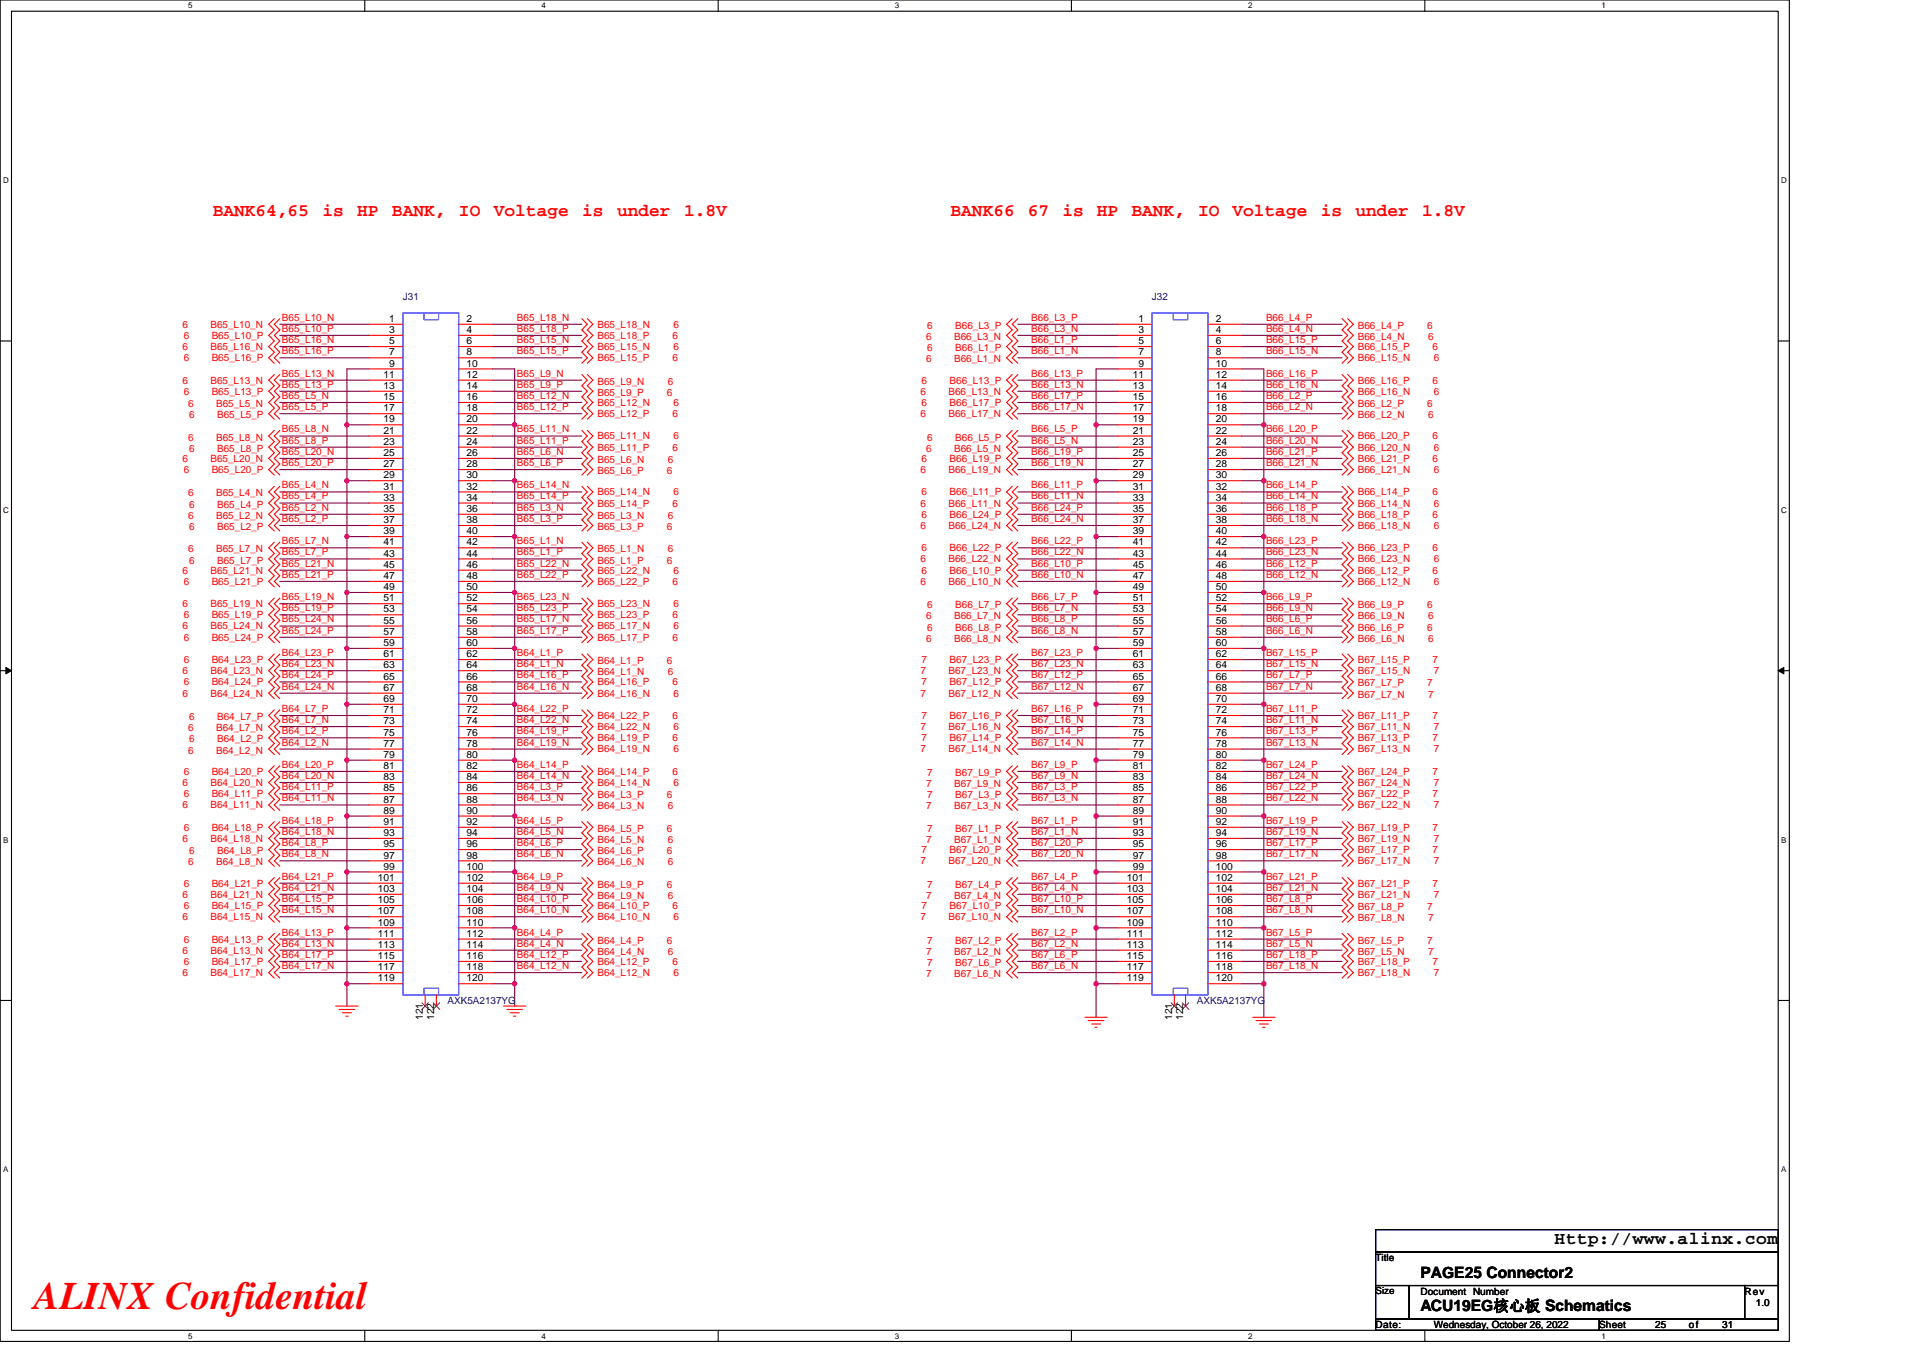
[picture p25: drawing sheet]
<svg xmlns="http://www.w3.org/2000/svg" width="297mm" height="210mm" viewBox="0 0 297 210" stroke-linecap="round" stroke-linejoin="round" font-family="sans-serif">
<defs><g id="words">
<text font-size="6" fill="#f00" x="5.2" y="202.3">ALINX Confidential</text>
<g font-size="2.8" fill="#f00">
<text x="32.9" y="33.4">BANK64,65</text>
<text x="49.8" y="33.4">is</text>
<text x="55.2" y="33.4">HP</text>
<text x="60.5" y="33.4">BANK,</text>
<text x="70.9" y="33.4">IO</text>
<text x="76.3" y="33.4">Voltage</text>
<text x="89.9" y="33.4">is</text>
<text x="95.3" y="33.4">under</text>
<text x="105.7" y="33.4">1.8V</text>
<text x="146.8" y="33.4">BANK66</text>
<text x="158.8" y="33.4">67</text>
<text x="164.1" y="33.4">is</text>
<text x="169.4" y="33.4">HP</text>
<text x="174.8" y="33.4">BANK,</text>
<text x="185.1" y="33.4">IO</text>
<text x="190.4" y="33.4">Voltage</text>
<text x="204" y="33.4">is</text>
<text x="209.4" y="33.4">under</text>
<text x="219.7" y="33.4">1.8V</text>
</g>
<text font-size="2.8" x="240.1" y="192.3">Http://www.alinx.com</text>
<g font-size="2.4">
<text x="219.4" y="197.4">PAGE25 Connector2</text>
<text x="219.4" y="202.6">ACU19EG核心板 Schematics</text>
</g>
<g font-size="1.5" fill="#000080">
<text x="62.2" y="46.3">J31</text>
<text x="177.9" y="46.3">J32</text>
<text x="69.1" y="155.1">AXK5A2137YG</text>
<text x="184.9" y="155.1">AXK5A2137YG</text>
</g>
<g font-size="1.5" fill="#f00">
<text x="28.2" y="50.6">6</text>
<text x="28.4" y="52.4">6</text>
<text x="32.5" y="50.6">B65_L10_N</text>
<text x="32.7" y="52.4">B65_L10_P</text>
<text x="43.6" y="49.6">B65_L10_N</text>
<text x="43.6" y="51.3">B65_L10_P</text>
<text x="43.6" y="53">B65_L16_N</text>
<text x="79.8" y="53">B65_L15_N</text>
<text x="79.8" y="49.6">B65_L18_N</text>
<text x="79.8" y="51.3">B65_L18_P</text>
<text x="92.3" y="50.6">B65_L18_N</text>
<text x="92.3" y="52.4">B65_L18_P</text>
<text x="103.9" y="52.4">6</text>
<text x="104" y="50.6">6</text>
<text x="143.1" y="52.5">6</text>
<text x="143.2" y="50.8">6</text>
<text x="147.4" y="52.5">B66_L3_N</text>
<text x="147.5" y="50.8">B66_L3_P</text>
<text x="159.3" y="49.6">B66_L3_P</text>
<text x="159.3" y="51.3">B66_L3_N</text>
<text x="159.3" y="53">B66_L1_P</text>
<text x="195.6" y="53">B66_L15_P</text>
<text x="195.6" y="49.6">B66_L4_P</text>
<text x="195.6" y="51.3">B66_L4_N</text>
<text x="209.7" y="50.8">B66_L4_P</text>
<text x="209.7" y="52.5">B66_L4_N</text>
<text x="220.4" y="50.8">6</text>
<text x="220.6" y="52.5">6</text>
<text x="28.2" y="54.1">6</text>
<text x="28.2" y="59.3">6</text>
<text x="28.4" y="55.8">6</text>
<text x="32.5" y="54.1">B65_L16_N</text>
<text x="32.5" y="59.3">B65_L13_N</text>
<text x="32.7" y="55.8">B65_L16_P</text>
<text x="43.6" y="54.7">B65_L16_P</text>
<text x="43.6" y="58.2">B65_L13_N</text>
<text x="43.6" y="59.9">B65_L13_P</text>
<text x="79.8" y="54.7">B65_L15_P</text>
<text x="79.8" y="58.2">B65_L9_N</text>
<text x="79.8" y="59.9">B65_L9_P</text>
<text x="92.3" y="54.1">B65_L15_N</text>
<text x="92.3" y="55.8">B65_L15_P</text>
<text x="92.3" y="59.4">B65_L9_N</text>
<text x="103.2" y="59.4">6</text>
<text x="103.9" y="55.8">6</text>
<text x="104" y="54.1">6</text>
<text x="142.4" y="59.3">6</text>
<text x="143.1" y="56">6</text>
<text x="143.2" y="54.3">6</text>
<text x="146.7" y="59.3">B66_L13_P</text>
<text x="147.4" y="56">B66_L1_N</text>
<text x="147.5" y="54.3">B66_L1_P</text>
<text x="159.3" y="54.7">B66_L1_N</text>
<text x="159.3" y="58.2">B66_L13_P</text>
<text x="159.3" y="59.9">B66_L13_N</text>
<text x="195.6" y="54.7">B66_L15_N</text>
<text x="195.6" y="58.2">B66_L16_P</text>
<text x="195.6" y="59.9">B66_L16_N</text>
<text x="209.7" y="54.1">B66_L15_P</text>
<text x="209.7" y="55.8">B66_L15_N</text>
<text x="209.7" y="59.3">B66_L16_P</text>
<text x="221.3" y="54.1">6</text>
<text x="221.3" y="59.3">6</text>
<text x="221.5" y="55.8">6</text>
<text x="28.4" y="61">6</text>
<text x="29.1" y="62.9">6</text>
<text x="29.2" y="64.6">6</text>
<text x="32.7" y="61">B65_L13_P</text>
<text x="33.4" y="62.9">B65_L5_N</text>
<text x="33.5" y="64.6">B65_L5_P</text>
<text x="43.6" y="61.6">B65_L5_N</text>
<text x="43.6" y="63.4">B65_L5_P</text>
<text x="79.8" y="61.6">B65_L12_N</text>
<text x="79.8" y="63.4">B65_L12_P</text>
<text x="92.3" y="61.2">B65_L9_P</text>
<text x="92.3" y="62.7">B65_L12_N</text>
<text x="92.3" y="64.5">B65_L12_P</text>
<text x="103" y="61.2">6</text>
<text x="103.9" y="64.5">6</text>
<text x="104" y="62.7">6</text>
<text x="142.2" y="61">6</text>
<text x="142.2" y="64.5">6</text>
<text x="142.4" y="62.7">6</text>
<text x="146.5" y="61">B66_L13_N</text>
<text x="146.5" y="64.5">B66_L17_N</text>
<text x="146.7" y="62.7">B66_L17_P</text>
<text x="159.3" y="61.6">B66_L17_P</text>
<text x="159.3" y="63.4">B66_L17_N</text>
<text x="195.6" y="61.6">B66_L2_P</text>
<text x="195.6" y="63.4">B66_L2_N</text>
<text x="209.7" y="61">B66_L16_N</text>
<text x="209.7" y="62.9">B66_L2_P</text>
<text x="209.7" y="64.6">B66_L2_N</text>
<text x="220.4" y="62.9">6</text>
<text x="220.6" y="64.6">6</text>
<text x="221.5" y="61">6</text>
<text x="28.2" y="71.4">6</text>
<text x="29.1" y="68.1">6</text>
<text x="29.2" y="69.8">6</text>
<text x="32.5" y="71.4">B65_L20_N</text>
<text x="33.4" y="68.1">B65_L8_N</text>
<text x="33.5" y="69.8">B65_L8_P</text>
<text x="43.6" y="66.8">B65_L8_N</text>
<text x="43.6" y="68.5">B65_L8_P</text>
<text x="43.6" y="70.3">B65_L20_N</text>
<text x="79.8" y="70.3">B65_L6_N</text>
<text x="79.8" y="66.8">B65_L11_N</text>
<text x="79.8" y="68.5">B65_L11_P</text>
<text x="92.3" y="71.5">B65_L6_N</text>
<text x="92.3" y="67.9">B65_L11_N</text>
<text x="92.3" y="69.6">B65_L11_P</text>
<text x="103.2" y="71.5">6</text>
<text x="103.9" y="69.6">6</text>
<text x="104" y="67.9">6</text>
<text x="142.4" y="71.4">6</text>
<text x="143.1" y="69.8">6</text>
<text x="143.2" y="68.1">6</text>
<text x="146.7" y="71.4">B66_L19_P</text>
<text x="147.4" y="69.8">B66_L5_N</text>
<text x="147.5" y="68.1">B66_L5_P</text>
<text x="159.3" y="70.3">B66_L19_P</text>
<text x="159.3" y="66.8">B66_L5_P</text>
<text x="159.3" y="68.5">B66_L5_N</text>
<text x="195.6" y="66.8">B66_L20_P</text>
<text x="195.6" y="68.5">B66_L20_N</text>
<text x="195.6" y="70.3">B66_L21_P</text>
<text x="209.7" y="67.9">B66_L20_P</text>
<text x="209.7" y="69.6">B66_L20_N</text>
<text x="209.7" y="71.4">B66_L21_P</text>
<text x="221.3" y="67.9">6</text>
<text x="221.3" y="71.4">6</text>
<text x="221.5" y="69.6">6</text>
<text x="28.4" y="73.1">6</text>
<text x="29.1" y="76.7">6</text>
<text x="32.7" y="73.1">B65_L20_P</text>
<text x="33.4" y="76.7">B65_L4_N</text>
<text x="43.6" y="72">B65_L20_P</text>
<text x="43.6" y="75.5">B65_L4_N</text>
<text x="43.6" y="77.2">B65_L4_P</text>
<text x="79.8" y="72">B65_L6_P</text>
<text x="79.8" y="75.5">B65_L14_N</text>
<text x="79.8" y="77.2">B65_L14_P</text>
<text x="92.3" y="73.3">B65_L6_P</text>
<text x="92.3" y="76.5">B65_L14_N</text>
<text x="103" y="73.3">6</text>
<text x="104" y="76.5">6</text>
<text x="142.2" y="73.1">6</text>
<text x="142.4" y="76.5">6</text>
<text x="146.5" y="73.1">B66_L19_N</text>
<text x="146.7" y="76.5">B66_L11_P</text>
<text x="159.3" y="72">B66_L19_N</text>
<text x="159.3" y="75.5">B66_L11_P</text>
<text x="159.3" y="77.2">B66_L11_N</text>
<text x="195.6" y="72">B66_L21_N</text>
<text x="195.6" y="75.5">B66_L14_P</text>
<text x="195.6" y="77.2">B66_L14_N</text>
<text x="209.7" y="73.1">B66_L21_N</text>
<text x="209.7" y="76.5">B66_L14_P</text>
<text x="221.3" y="76.5">6</text>
<text x="221.5" y="73.1">6</text>
<text x="29.1" y="80.2">6</text>
<text x="29.2" y="81.9">6</text>
<text x="29.2" y="78.4">6</text>
<text x="33.4" y="80.2">B65_L2_N</text>
<text x="33.5" y="81.9">B65_L2_P</text>
<text x="33.5" y="78.4">B65_L4_P</text>
<text x="43.6" y="78.9">B65_L2_N</text>
<text x="43.6" y="80.6">B65_L2_P</text>
<text x="79.8" y="78.9">B65_L3_N</text>
<text x="79.8" y="80.6">B65_L3_P</text>
<text x="92.3" y="80.2">B65_L3_N</text>
<text x="92.3" y="81.9">B65_L3_P</text>
<text x="92.3" y="78.3">B65_L14_P</text>
<text x="103" y="81.9">6</text>
<text x="103.2" y="80.2">6</text>
<text x="103.9" y="78.3">6</text>
<text x="142.2" y="81.7">6</text>
<text x="142.2" y="78.3">6</text>
<text x="142.4" y="80">6</text>
<text x="146.5" y="81.7">B66_L24_N</text>
<text x="146.5" y="78.3">B66_L11_N</text>
<text x="146.7" y="80">B66_L24_P</text>
<text x="159.3" y="78.9">B66_L24_P</text>
<text x="159.3" y="80.6">B66_L24_N</text>
<text x="195.6" y="78.9">B66_L18_P</text>
<text x="195.6" y="80.6">B66_L18_N</text>
<text x="209.7" y="80">B66_L18_P</text>
<text x="209.7" y="81.7">B66_L18_N</text>
<text x="209.7" y="78.3">B66_L14_N</text>
<text x="221.3" y="80">6</text>
<text x="221.5" y="81.7">6</text>
<text x="221.5" y="78.3">6</text>
<text x="28.2" y="88.6">6</text>
<text x="29.1" y="85.3">6</text>
<text x="29.2" y="87.1">6</text>
<text x="32.5" y="88.6">B65_L21_N</text>
<text x="33.4" y="85.3">B65_L7_N</text>
<text x="33.5" y="87.1">B65_L7_P</text>
<text x="43.6" y="84.1">B65_L7_N</text>
<text x="43.6" y="85.8">B65_L7_P</text>
<text x="43.6" y="87.5">B65_L21_N</text>
<text x="43.6" y="89.3">B65_L21_P</text>
<text x="79.8" y="84.1">B65_L1_N</text>
<text x="79.8" y="85.8">B65_L1_P</text>
<text x="79.8" y="87.5">B65_L22_N</text>
<text x="79.8" y="89.3">B65_L22_P</text>
<text x="92.3" y="85.3">B65_L1_N</text>
<text x="92.3" y="87.1">B65_L1_P</text>
<text x="92.3" y="88.6">B65_L22_N</text>
<text x="103" y="87.1">6</text>
<text x="103.2" y="85.3">6</text>
<text x="104" y="88.6">6</text>
<text x="142.2" y="86.9">6</text>
<text x="142.4" y="88.6">6</text>
<text x="142.4" y="85.2">6</text>
<text x="146.5" y="86.9">B66_L22_N</text>
<text x="146.7" y="88.6">B66_L10_P</text>
<text x="146.7" y="85.2">B66_L22_P</text>
<text x="159.3" y="89.3">B66_L10_N</text>
<text x="159.3" y="87.5">B66_L10_P</text>
<text x="159.3" y="84.1">B66_L22_P</text>
<text x="159.3" y="85.8">B66_L22_N</text>
<text x="195.6" y="87.5">B66_L12_P</text>
<text x="195.6" y="89.3">B66_L12_N</text>
<text x="195.6" y="84.1">B66_L23_P</text>
<text x="195.6" y="85.8">B66_L23_N</text>
<text x="209.7" y="88.6">B66_L12_P</text>
<text x="209.7" y="85.2">B66_L23_P</text>
<text x="209.7" y="86.9">B66_L23_N</text>
<text x="221.3" y="88.6">6</text>
<text x="221.3" y="85.2">6</text>
<text x="221.5" y="86.9">6</text>
<text x="28.2" y="93.8">6</text>
<text x="28.4" y="90.4">6</text>
<text x="28.4" y="95.5">6</text>
<text x="32.5" y="93.8">B65_L19_N</text>
<text x="32.7" y="90.4">B65_L21_P</text>
<text x="32.7" y="95.5">B65_L19_P</text>
<text x="43.6" y="92.7">B65_L19_N</text>
<text x="43.6" y="94.4">B65_L19_P</text>
<text x="79.8" y="92.7">B65_L23_N</text>
<text x="79.8" y="94.4">B65_L23_P</text>
<text x="92.3" y="90.4">B65_L22_P</text>
<text x="92.3" y="93.8">B65_L23_N</text>
<text x="92.3" y="95.5">B65_L23_P</text>
<text x="103.9" y="90.4">6</text>
<text x="103.9" y="95.5">6</text>
<text x="104" y="93.8">6</text>
<text x="142.2" y="90.4">6</text>
<text x="143.1" y="95.7">6</text>
<text x="143.2" y="94">6</text>
<text x="146.5" y="90.4">B66_L10_N</text>
<text x="147.4" y="95.7">B66_L7_N</text>
<text x="147.5" y="94">B66_L7_P</text>
<text x="159.3" y="92.7">B66_L7_P</text>
<text x="159.3" y="94.4">B66_L7_N</text>
<text x="195.6" y="92.7">B66_L9_P</text>
<text x="195.6" y="94.4">B66_L9_N</text>
<text x="209.7" y="90.4">B66_L12_N</text>
<text x="209.7" y="94">B66_L9_P</text>
<text x="209.7" y="95.7">B66_L9_N</text>
<text x="220.4" y="94">6</text>
<text x="220.6" y="95.7">6</text>
<text x="221.5" y="90.4">6</text>
<text x="28.2" y="97.3">6</text>
<text x="28.4" y="99">6</text>
<text x="32.5" y="97.3">B65_L24_N</text>
<text x="32.7" y="99">B65_L24_P</text>
<text x="43.6" y="96.2">B65_L24_N</text>
<text x="43.6" y="97.9">B65_L24_P</text>
<text x="43.6" y="101.4">B64_L23_P</text>
<text x="79.8" y="101.4">B64_L1_P</text>
<text x="79.8" y="96.2">B65_L17_N</text>
<text x="79.8" y="97.9">B65_L17_P</text>
<text x="92.3" y="97.3">B65_L17_N</text>
<text x="92.3" y="99">B65_L17_P</text>
<text x="103.9" y="99">6</text>
<text x="104" y="97.3">6</text>
<text x="143.1" y="99.2">6</text>
<text x="143.2" y="97.4">6</text>
<text x="147.4" y="99.2">B66_L8_N</text>
<text x="147.5" y="97.4">B66_L8_P</text>
<text x="159.3" y="96.2">B66_L8_P</text>
<text x="159.3" y="97.9">B66_L8_N</text>
<text x="159.3" y="101.4">B67_L23_P</text>
<text x="195.6" y="96.2">B66_L6_P</text>
<text x="195.6" y="97.9">B66_L6_N</text>
<text x="195.6" y="101.4">B67_L15_P</text>
<text x="209.7" y="97.4">B66_L6_P</text>
<text x="209.7" y="99.2">B66_L6_N</text>
<text x="220.4" y="97.4">6</text>
<text x="220.6" y="99.2">6</text>
<text x="28.2" y="104.2">6</text>
<text x="28.2" y="107.6">6</text>
<text x="28.4" y="102.4">6</text>
<text x="28.4" y="105.9">6</text>
<text x="32.5" y="104.2">B64_L23_N</text>
<text x="32.5" y="107.6">B64_L24_N</text>
<text x="32.7" y="102.4">B64_L23_P</text>
<text x="32.7" y="105.9">B64_L24_P</text>
<text x="43.6" y="103.1">B64_L23_N</text>
<text x="43.6" y="104.8">B64_L24_P</text>
<text x="43.6" y="106.6">B64_L24_N</text>
<text x="79.8" y="103.1">B64_L1_N</text>
<text x="79.8" y="106.6">B64_L16_N</text>
<text x="79.8" y="104.8">B64_L16_P</text>
<text x="92.3" y="104.4">B64_L1_N</text>
<text x="92.3" y="102.6">B64_L1_P</text>
<text x="92.3" y="107.6">B64_L16_N</text>
<text x="92.3" y="105.9">B64_L16_P</text>
<text x="103" y="102.6">6</text>
<text x="103.2" y="104.4">6</text>
<text x="103.9" y="105.9">6</text>
<text x="104" y="107.6">6</text>
<text x="142.2" y="107.6">7</text>
<text x="142.2" y="104.2">7</text>
<text x="142.4" y="105.9">7</text>
<text x="142.4" y="102.4">7</text>
<text x="146.5" y="107.6">B67_L12_N</text>
<text x="146.5" y="104.2">B67_L23_N</text>
<text x="146.7" y="105.9">B67_L12_P</text>
<text x="146.7" y="102.4">B67_L23_P</text>
<text x="159.3" y="104.8">B67_L12_P</text>
<text x="159.3" y="106.6">B67_L12_N</text>
<text x="159.3" y="103.1">B67_L23_N</text>
<text x="195.6" y="103.1">B67_L15_N</text>
<text x="195.6" y="104.8">B67_L7_P</text>
<text x="195.6" y="106.6">B67_L7_N</text>
<text x="209.7" y="102.4">B67_L15_P</text>
<text x="209.7" y="104.2">B67_L15_N</text>
<text x="209.7" y="106.1">B67_L7_P</text>
<text x="209.7" y="107.8">B67_L7_N</text>
<text x="220.4" y="106.1">7</text>
<text x="220.6" y="107.8">7</text>
<text x="221.3" y="102.4">7</text>
<text x="221.5" y="104.2">7</text>
<text x="29.1" y="113">6</text>
<text x="29.2" y="111.3">6</text>
<text x="33.4" y="113">B64_L7_N</text>
<text x="33.5" y="111.3">B64_L7_P</text>
<text x="43.6" y="111.7">B64_L7_N</text>
<text x="43.6" y="110">B64_L7_P</text>
<text x="43.6" y="113.5">B64_L2_P</text>
<text x="79.8" y="110">B64_L22_P</text>
<text x="79.8" y="111.7">B64_L22_N</text>
<text x="79.8" y="113.5">B64_L19_P</text>
<text x="92.3" y="111.1">B64_L22_P</text>
<text x="92.3" y="112.8">B64_L22_N</text>
<text x="103.9" y="111.1">6</text>
<text x="104" y="112.8">6</text>
<text x="142.2" y="112.8">7</text>
<text x="142.4" y="111.1">7</text>
<text x="146.5" y="112.8">B67_L16_N</text>
<text x="146.7" y="111.1">B67_L16_P</text>
<text x="159.3" y="110">B67_L16_P</text>
<text x="159.3" y="111.7">B67_L16_N</text>
<text x="159.3" y="113.5">B67_L14_P</text>
<text x="195.6" y="110">B67_L11_P</text>
<text x="195.6" y="111.7">B67_L11_N</text>
<text x="195.6" y="113.5">B67_L13_P</text>
<text x="209.7" y="111.1">B67_L11_P</text>
<text x="209.7" y="112.8">B67_L11_N</text>
<text x="221.3" y="111.1">7</text>
<text x="221.5" y="112.8">7</text>
<text x="28.4" y="119.7">6</text>
<text x="29.1" y="116.4">6</text>
<text x="29.2" y="114.7">6</text>
<text x="32.7" y="119.7">B64_L20_P</text>
<text x="33.4" y="116.4">B64_L2_N</text>
<text x="33.5" y="114.7">B64_L2_P</text>
<text x="43.6" y="115.2">B64_L2_N</text>
<text x="43.6" y="118.6">B64_L20_P</text>
<text x="79.8" y="115.2">B64_L19_N</text>
<text x="79.8" y="118.6">B64_L14_P</text>
<text x="92.3" y="114.5">B64_L19_P</text>
<text x="92.3" y="116.3">B64_L19_N</text>
<text x="92.3" y="119.7">B64_L14_P</text>
<text x="103.9" y="114.5">6</text>
<text x="103.9" y="119.7">6</text>
<text x="104" y="116.3">6</text>
<text x="142.2" y="116.3">7</text>
<text x="142.4" y="114.5">7</text>
<text x="143.2" y="119.9">7</text>
<text x="146.5" y="116.3">B67_L14_N</text>
<text x="146.7" y="114.5">B67_L14_P</text>
<text x="147.5" y="119.9">B67_L9_P</text>
<text x="159.3" y="118.6">B67_L9_P</text>
<text x="159.3" y="115.2">B67_L14_N</text>
<text x="195.6" y="115.2">B67_L13_N</text>
<text x="195.6" y="118.6">B67_L24_P</text>
<text x="209.7" y="114.5">B67_L13_P</text>
<text x="209.7" y="116.3">B67_L13_N</text>
<text x="209.7" y="119.7">B67_L24_P</text>
<text x="221.3" y="114.5">7</text>
<text x="221.3" y="119.7">7</text>
<text x="221.5" y="116.3">7</text>
<text x="28.2" y="124.9">6</text>
<text x="28.2" y="121.5">6</text>
<text x="28.4" y="123.2">6</text>
<text x="32.5" y="124.9">B64_L11_N</text>
<text x="32.5" y="121.5">B64_L20_N</text>
<text x="32.7" y="123.2">B64_L11_P</text>
<text x="43.6" y="122.1">B64_L11_P</text>
<text x="43.6" y="123.8">B64_L11_N</text>
<text x="43.6" y="120.4">B64_L20_N</text>
<text x="79.8" y="122.1">B64_L3_P</text>
<text x="79.8" y="123.8">B64_L3_N</text>
<text x="79.8" y="120.4">B64_L14_N</text>
<text x="92.3" y="123.3">B64_L3_P</text>
<text x="92.3" y="125.1">B64_L3_N</text>
<text x="92.3" y="121.5">B64_L14_N</text>
<text x="103" y="123.3">6</text>
<text x="103.2" y="125.1">6</text>
<text x="104" y="121.5">6</text>
<text x="143.1" y="125.1">7</text>
<text x="143.1" y="121.6">7</text>
<text x="143.2" y="123.3">7</text>
<text x="147.4" y="125.1">B67_L3_N</text>
<text x="147.4" y="121.6">B67_L9_N</text>
<text x="147.5" y="123.3">B67_L3_P</text>
<text x="159.3" y="122.1">B67_L3_P</text>
<text x="159.3" y="123.8">B67_L3_N</text>
<text x="159.3" y="120.4">B67_L9_N</text>
<text x="195.6" y="120.4">B67_L24_N</text>
<text x="195.6" y="122.1">B67_L22_P</text>
<text x="195.6" y="123.8">B67_L22_N</text>
<text x="209.7" y="121.5">B67_L24_N</text>
<text x="209.7" y="123.2">B67_L22_P</text>
<text x="209.7" y="124.9">B67_L22_N</text>
<text x="221.3" y="123.2">7</text>
<text x="221.5" y="121.5">7</text>
<text x="221.5" y="124.9">7</text>
<text x="28.2" y="130.1">6</text>
<text x="28.4" y="128.4">6</text>
<text x="29.2" y="132">6</text>
<text x="32.5" y="130.1">B64_L18_N</text>
<text x="32.7" y="128.4">B64_L18_P</text>
<text x="33.5" y="132">B64_L8_P</text>
<text x="43.6" y="130.7">B64_L8_P</text>
<text x="43.6" y="127.3">B64_L18_P</text>
<text x="43.6" y="129">B64_L18_N</text>
<text x="79.8" y="130.7">B64_L6_P</text>
<text x="79.8" y="127.3">B64_L5_P</text>
<text x="79.8" y="129">B64_L5_N</text>
<text x="92.3" y="132">B64_L6_P</text>
<text x="92.3" y="128.5">B64_L5_P</text>
<text x="92.3" y="130.3">B64_L5_N</text>
<text x="103" y="132">6</text>
<text x="103" y="128.5">6</text>
<text x="103.2" y="130.3">6</text>
<text x="142.4" y="131.8">7</text>
<text x="143.1" y="130.3">7</text>
<text x="143.2" y="128.5">7</text>
<text x="146.7" y="131.8">B67_L20_P</text>
<text x="147.4" y="130.3">B67_L1_N</text>
<text x="147.5" y="128.5">B67_L1_P</text>
<text x="159.3" y="130.7">B67_L20_P</text>
<text x="159.3" y="127.3">B67_L1_P</text>
<text x="159.3" y="129">B67_L1_N</text>
<text x="195.6" y="129">B67_L19_N</text>
<text x="195.6" y="127.3">B67_L19_P</text>
<text x="195.6" y="130.7">B67_L17_P</text>
<text x="209.7" y="130.1">B67_L19_N</text>
<text x="209.7" y="128.4">B67_L19_P</text>
<text x="209.7" y="131.8">B67_L17_P</text>
<text x="221.3" y="128.4">7</text>
<text x="221.3" y="131.8">7</text>
<text x="221.5" y="130.1">7</text>
<text x="28.4" y="137">6</text>
<text x="29.1" y="133.7">6</text>
<text x="32.7" y="137">B64_L21_P</text>
<text x="33.4" y="133.7">B64_L8_N</text>
<text x="43.6" y="137.6">B64_L21_N</text>
<text x="43.6" y="135.9">B64_L21_P</text>
<text x="43.6" y="132.5">B64_L8_N</text>
<text x="79.8" y="137.6">B64_L9_N</text>
<text x="79.8" y="135.9">B64_L9_P</text>
<text x="79.8" y="132.5">B64_L6_N</text>
<text x="92.3" y="137.2">B64_L9_P</text>
<text x="92.3" y="133.7">B64_L6_N</text>
<text x="103" y="137.2">6</text>
<text x="103.2" y="133.7">6</text>
<text x="142.2" y="133.5">7</text>
<text x="143.2" y="137.2">7</text>
<text x="146.5" y="133.5">B67_L20_N</text>
<text x="147.5" y="137.2">B67_L4_P</text>
<text x="159.3" y="132.5">B67_L20_N</text>
<text x="159.3" y="135.9">B67_L4_P</text>
<text x="159.3" y="137.6">B67_L4_N</text>
<text x="195.6" y="135.9">B67_L21_P</text>
<text x="195.6" y="137.6">B67_L21_N</text>
<text x="195.6" y="132.5">B67_L17_N</text>
<text x="209.7" y="137">B67_L21_P</text>
<text x="209.7" y="133.5">B67_L17_N</text>
<text x="221.3" y="137">7</text>
<text x="221.5" y="133.5">7</text>
<text x="28.2" y="138.7">6</text>
<text x="28.2" y="142.2">6</text>
<text x="28.4" y="140.4">6</text>
<text x="32.5" y="138.7">B64_L21_N</text>
<text x="32.5" y="142.2">B64_L15_N</text>
<text x="32.7" y="140.4">B64_L15_P</text>
<text x="43.6" y="139.4">B64_L15_P</text>
<text x="43.6" y="141.1">B64_L15_N</text>
<text x="79.8" y="141.1">B64_L10_N</text>
<text x="79.8" y="139.4">B64_L10_P</text>
<text x="92.3" y="138.9">B64_L9_N</text>
<text x="92.3" y="142.2">B64_L10_N</text>
<text x="92.3" y="140.4">B64_L10_P</text>
<text x="103.2" y="138.9">6</text>
<text x="103.9" y="140.4">6</text>
<text x="104" y="142.2">6</text>
<text x="142.2" y="142.2">7</text>
<text x="142.4" y="140.4">7</text>
<text x="143.1" y="138.9">7</text>
<text x="146.5" y="142.2">B67_L10_N</text>
<text x="146.7" y="140.4">B67_L10_P</text>
<text x="147.4" y="138.9">B67_L4_N</text>
<text x="159.3" y="141.1">B67_L10_N</text>
<text x="159.3" y="139.4">B67_L10_P</text>
<text x="195.6" y="139.4">B67_L8_P</text>
<text x="195.6" y="141.1">B67_L8_N</text>
<text x="209.7" y="138.7">B67_L21_N</text>
<text x="209.7" y="140.6">B67_L8_P</text>
<text x="209.7" y="142.3">B67_L8_N</text>
<text x="220.4" y="140.6">7</text>
<text x="220.6" y="142.3">7</text>
<text x="221.5" y="138.7">7</text>
<text x="28.2" y="147.4">6</text>
<text x="28.4" y="145.6">6</text>
<text x="28.4" y="149.1">6</text>
<text x="32.5" y="147.4">B64_L13_N</text>
<text x="32.7" y="145.6">B64_L13_P</text>
<text x="32.7" y="149.1">B64_L17_P</text>
<text x="43.6" y="144.5">B64_L13_P</text>
<text x="43.6" y="146.3">B64_L13_N</text>
<text x="43.6" y="148">B64_L17_P</text>
<text x="43.6" y="149.7">B64_L17_N</text>
<text x="79.8" y="149.7">B64_L12_N</text>
<text x="79.8" y="148">B64_L12_P</text>
<text x="79.8" y="144.5">B64_L4_P</text>
<text x="79.8" y="146.3">B64_L4_N</text>
<text x="92.3" y="149.1">B64_L12_P</text>
<text x="92.3" y="145.8">B64_L4_P</text>
<text x="92.3" y="147.5">B64_L4_N</text>
<text x="103" y="145.8">6</text>
<text x="103.2" y="147.5">6</text>
<text x="103.9" y="149.1">6</text>
<text x="143.1" y="147.5">7</text>
<text x="143.2" y="145.8">7</text>
<text x="143.2" y="149.2">7</text>
<text x="147.4" y="147.5">B67_L2_N</text>
<text x="147.5" y="145.8">B67_L2_P</text>
<text x="147.5" y="149.2">B67_L6_P</text>
<text x="159.3" y="144.5">B67_L2_P</text>
<text x="159.3" y="146.3">B67_L2_N</text>
<text x="159.3" y="148">B67_L6_P</text>
<text x="159.3" y="149.7">B67_L6_N</text>
<text x="195.6" y="148">B67_L18_P</text>
<text x="195.6" y="149.7">B67_L18_N</text>
<text x="195.6" y="144.5">B67_L5_P</text>
<text x="195.6" y="146.3">B67_L5_N</text>
<text x="209.7" y="149.1">B67_L18_P</text>
<text x="209.7" y="145.8">B67_L5_P</text>
<text x="209.7" y="147.5">B67_L5_N</text>
<text x="220.4" y="145.8">7</text>
<text x="220.6" y="147.5">7</text>
<text x="221.3" y="149.1">7</text>
<text x="28.2" y="150.8">6</text>
<text x="32.5" y="150.8">B64_L17_N</text>
<text x="92.3" y="150.8">B64_L12_N</text>
<text x="104" y="150.8">6</text>
<text x="143.1" y="151">7</text>
<text x="147.4" y="151">B67_L6_N</text>
<text x="209.7" y="150.8">B67_L18_N</text>
<text x="221.5" y="150.8">7</text>
</g>
<g font-size="1.5">
<text x="60.1" y="49.7">1</text>
<text x="60.1" y="51.5">3</text>
<text x="60.1" y="53.2">5</text>
<text x="72.1" y="49.7">2</text>
<text x="72.1" y="51.5">4</text>
<text x="72.1" y="53.2">6</text>
<text x="175.8" y="49.7">1</text>
<text x="175.8" y="51.5">3</text>
<text x="175.8" y="53.2">5</text>
<text x="187.8" y="49.7">2</text>
<text x="187.8" y="51.5">4</text>
<text x="187.8" y="53.2">6</text>
<text x="59.2" y="58.4">11</text>
<text x="60.1" y="54.9">7</text>
<text x="60.1" y="56.6">9</text>
<text x="72.1" y="54.9">8</text>
<text x="72.1" y="56.6">10</text>
<text x="72.1" y="58.4">12</text>
<text x="175" y="58.4">11</text>
<text x="175.8" y="54.9">7</text>
<text x="175.8" y="56.6">9</text>
<text x="187.8" y="54.9">8</text>
<text x="187.8" y="56.6">10</text>
<text x="187.8" y="58.4">12</text>
<text x="59.2" y="60.1">13</text>
<text x="59.2" y="61.8">15</text>
<text x="59.2" y="63.6">17</text>
<text x="59.2" y="65.3">19</text>
<text x="72.1" y="60.1">14</text>
<text x="72.1" y="61.8">16</text>
<text x="72.1" y="63.6">18</text>
<text x="72.1" y="65.3">20</text>
<text x="175" y="60.1">13</text>
<text x="175" y="61.8">15</text>
<text x="175" y="63.6">17</text>
<text x="175" y="65.3">19</text>
<text x="187.8" y="60.1">14</text>
<text x="187.8" y="61.8">16</text>
<text x="187.8" y="63.6">18</text>
<text x="187.8" y="65.3">20</text>
<text x="59.2" y="67">21</text>
<text x="59.2" y="68.7">23</text>
<text x="59.2" y="70.5">25</text>
<text x="72.1" y="67">22</text>
<text x="72.1" y="68.7">24</text>
<text x="72.1" y="70.5">26</text>
<text x="175" y="67">21</text>
<text x="175" y="68.7">23</text>
<text x="175" y="70.5">25</text>
<text x="187.8" y="67">22</text>
<text x="187.8" y="68.7">24</text>
<text x="187.8" y="70.5">26</text>
<text x="59.2" y="72.2">27</text>
<text x="59.2" y="73.9">29</text>
<text x="59.2" y="75.6">31</text>
<text x="59.2" y="77.4">33</text>
<text x="72.1" y="72.2">28</text>
<text x="72.1" y="73.9">30</text>
<text x="72.1" y="75.6">32</text>
<text x="72.1" y="77.4">34</text>
<text x="175" y="72.2">27</text>
<text x="175" y="73.9">29</text>
<text x="175" y="75.6">31</text>
<text x="175" y="77.4">33</text>
<text x="187.8" y="72.2">28</text>
<text x="187.8" y="73.9">30</text>
<text x="187.8" y="75.6">32</text>
<text x="187.8" y="77.4">34</text>
<text x="59.2" y="79.1">35</text>
<text x="59.2" y="80.8">37</text>
<text x="59.2" y="82.5">39</text>
<text x="72.1" y="79.1">36</text>
<text x="72.1" y="80.8">38</text>
<text x="72.1" y="82.5">40</text>
<text x="175" y="79.1">35</text>
<text x="175" y="80.8">37</text>
<text x="175" y="82.5">39</text>
<text x="187.8" y="79.1">36</text>
<text x="187.8" y="80.8">38</text>
<text x="187.8" y="82.5">40</text>
<text x="59.2" y="84.3">41</text>
<text x="59.2" y="86">43</text>
<text x="59.2" y="87.7">45</text>
<text x="59.2" y="89.5">47</text>
<text x="72.1" y="84.3">42</text>
<text x="72.1" y="86">44</text>
<text x="72.1" y="87.7">46</text>
<text x="72.1" y="89.5">48</text>
<text x="175" y="84.3">41</text>
<text x="175" y="86">43</text>
<text x="175" y="87.7">45</text>
<text x="175" y="89.5">47</text>
<text x="187.8" y="84.3">42</text>
<text x="187.8" y="86">44</text>
<text x="187.8" y="87.7">46</text>
<text x="187.8" y="89.5">48</text>
<text x="59.2" y="91.2">49</text>
<text x="59.2" y="92.9">51</text>
<text x="59.2" y="94.6">53</text>
<text x="72.1" y="91.2">50</text>
<text x="72.1" y="92.9">52</text>
<text x="72.1" y="94.6">54</text>
<text x="175" y="91.2">49</text>
<text x="175" y="92.9">51</text>
<text x="175" y="94.6">53</text>
<text x="187.8" y="91.2">50</text>
<text x="187.8" y="92.9">52</text>
<text x="187.8" y="94.6">54</text>
<text x="59.2" y="96.4">55</text>
<text x="59.2" y="98.1">57</text>
<text x="59.2" y="99.8">59</text>
<text x="59.2" y="101.6">61</text>
<text x="72.1" y="96.4">56</text>
<text x="72.1" y="98.1">58</text>
<text x="72.1" y="99.8">60</text>
<text x="72.1" y="101.6">62</text>
<text x="175" y="96.4">55</text>
<text x="175" y="98.1">57</text>
<text x="175" y="99.8">59</text>
<text x="175" y="101.6">61</text>
<text x="187.8" y="96.4">56</text>
<text x="187.8" y="98.1">58</text>
<text x="187.8" y="99.8">60</text>
<text x="187.8" y="101.6">62</text>
<text x="59.2" y="103.3">63</text>
<text x="59.2" y="105">65</text>
<text x="59.2" y="106.7">67</text>
<text x="72.1" y="103.3">64</text>
<text x="72.1" y="105">66</text>
<text x="72.1" y="106.7">68</text>
<text x="175" y="103.3">63</text>
<text x="175" y="105">65</text>
<text x="175" y="106.7">67</text>
<text x="187.8" y="103.3">64</text>
<text x="187.8" y="105">66</text>
<text x="187.8" y="106.7">68</text>
<text x="59.2" y="108.5">69</text>
<text x="59.2" y="110.2">71</text>
<text x="59.2" y="111.9">73</text>
<text x="59.2" y="113.6">75</text>
<text x="72.1" y="108.5">70</text>
<text x="72.1" y="110.2">72</text>
<text x="72.1" y="111.9">74</text>
<text x="72.1" y="113.6">76</text>
<text x="175" y="108.5">69</text>
<text x="175" y="110.2">71</text>
<text x="175" y="111.9">73</text>
<text x="175" y="113.6">75</text>
<text x="187.8" y="108.5">70</text>
<text x="187.8" y="110.2">72</text>
<text x="187.8" y="111.9">74</text>
<text x="187.8" y="113.6">76</text>
<text x="59.2" y="115.4">77</text>
<text x="59.2" y="117.1">79</text>
<text x="59.2" y="118.8">81</text>
<text x="72.1" y="115.4">78</text>
<text x="72.1" y="117.1">80</text>
<text x="72.1" y="118.8">82</text>
<text x="175" y="115.4">77</text>
<text x="175" y="117.1">79</text>
<text x="175" y="118.8">81</text>
<text x="187.8" y="115.4">78</text>
<text x="187.8" y="117.1">80</text>
<text x="187.8" y="118.8">82</text>
<text x="59.2" y="120.5">83</text>
<text x="59.2" y="122.3">85</text>
<text x="59.2" y="124">87</text>
<text x="59.2" y="125.7">89</text>
<text x="72.1" y="120.5">84</text>
<text x="72.1" y="122.3">86</text>
<text x="72.1" y="124">88</text>
<text x="72.1" y="125.7">90</text>
<text x="175" y="120.5">83</text>
<text x="175" y="122.3">85</text>
<text x="175" y="124">87</text>
<text x="175" y="125.7">89</text>
<text x="187.8" y="120.5">84</text>
<text x="187.8" y="122.3">86</text>
<text x="187.8" y="124">88</text>
<text x="187.8" y="125.7">90</text>
<text x="59.2" y="127.5">91</text>
<text x="59.2" y="129.2">93</text>
<text x="59.2" y="130.9">95</text>
<text x="72.1" y="127.5">92</text>
<text x="72.1" y="129.2">94</text>
<text x="72.1" y="130.9">96</text>
<text x="175" y="127.5">91</text>
<text x="175" y="129.2">93</text>
<text x="175" y="130.9">95</text>
<text x="187.8" y="127.5">92</text>
<text x="187.8" y="129.2">94</text>
<text x="187.8" y="130.9">96</text>
<text x="58.4" y="136.1">101</text>
<text x="58.4" y="137.8">103</text>
<text x="59.2" y="132.7">97</text>
<text x="59.2" y="134.4">99</text>
<text x="72.1" y="132.7">98</text>
<text x="72.1" y="134.4">100</text>
<text x="72.1" y="136.1">102</text>
<text x="72.1" y="137.8">104</text>
<text x="174.1" y="136.1">101</text>
<text x="174.1" y="137.8">103</text>
<text x="175" y="132.7">97</text>
<text x="175" y="134.4">99</text>
<text x="187.8" y="132.7">98</text>
<text x="187.8" y="134.4">100</text>
<text x="187.8" y="136.1">102</text>
<text x="187.8" y="137.8">104</text>
<text x="58.4" y="139.6">105</text>
<text x="58.4" y="141.3">107</text>
<text x="58.4" y="143">109</text>
<text x="72.1" y="139.6">106</text>
<text x="72.1" y="141.3">108</text>
<text x="72.1" y="143">110</text>
<text x="174.1" y="139.6">105</text>
<text x="174.1" y="141.3">107</text>
<text x="174.1" y="143">109</text>
<text x="187.8" y="139.6">106</text>
<text x="187.8" y="141.3">108</text>
<text x="187.8" y="143">110</text>
<text x="58.4" y="144.7">111</text>
<text x="58.4" y="146.5">113</text>
<text x="58.4" y="148.2">115</text>
<text x="58.4" y="149.9">117</text>
<text x="72.1" y="144.7">112</text>
<text x="72.1" y="146.5">114</text>
<text x="72.1" y="148.2">116</text>
<text x="72.1" y="149.9">118</text>
<text x="174.1" y="144.7">111</text>
<text x="174.1" y="146.5">113</text>
<text x="174.1" y="148.2">115</text>
<text x="174.1" y="149.9">117</text>
<text x="187.8" y="144.7">112</text>
<text x="187.8" y="146.5">114</text>
<text x="187.8" y="148.2">116</text>
<text x="187.8" y="149.9">118</text>
<text x="58.4" y="151.6">119</text>
<text x="72.1" y="151.6">120</text>
<text x="174.1" y="151.6">119</text>
<text x="187.8" y="151.6">120</text>
<text x="65.3" y="157.6" transform="rotate(-90 65.3 157.6)">121</text>
<text x="67.1" y="157.6" transform="rotate(-90 67.1 157.6)">122</text>
<text x="181" y="157.6" transform="rotate(-90 181 157.6)">121</text>
<text x="182.8" y="157.6" transform="rotate(-90 182.8 157.6)">122</text>
<text x="212.5" y="194.9">Title</text>
<text x="212.5" y="200">Size</text>
<text x="219.4" y="200">Document Number</text>
<text x="269.5" y="200">Rev</text>
<text x="271.2" y="201.8">1.0</text>
<text x="212.5" y="205.2">Date:</text>
<text x="221.5" y="205.2">Wednesday, October 26, 2022</text>
<text x="247" y="205.2">Sheet</text>
<text x="255.7" y="205.2">25</text>
<text x="260.9" y="205.2">of</text>
<text x="266" y="205.2">31</text>
</g>
<g font-size="1.2">
<text x="29.1" y="1.3">5</text>
<text x="83.6" y="1.3">4</text>
<text x="138.2" y="1.3">3</text>
<text x="192.8" y="1.3">2</text>
<text x="247.4" y="1.3">1</text>
<text x=".5" y="28.3">D</text>
<text x="275.1" y="28.3">D</text>
<text x=".5" y="79.2">C</text>
<text x="275.1" y="79.2">C</text>
<text x=".5" y="130.2">B</text>
<text x="275.1" y="130.2">B</text>
<text x=".5" y="181.1">A</text>
<text x="275.1" y="181.1">A</text>
<text x="29.1" y="206.8">5</text>
<text x="83.6" y="206.8">4</text>
<text x="138.2" y="206.8">3</text>
<text x="192.8" y="206.8">2</text>
<text x="247.4" y="206.8">1</text>
</g>
</g></defs>
<path d="M0 0h276.4v207.3h-276.4zM1.8 1.7h272.9v203.8h-272.9z" fill="none" stroke="#000" stroke-width=".17"/>
<g fill="#fff">
<path d="M29.1 .2h.6v1.4h-.6z"/>
<path d="M29.1 205.7h.6v1.4h-.6z"/>
</g>
<path d="M56.3 0v1.7M56.3 205.5v1.8" fill="none" stroke="#000" stroke-width=".17"/>
<g fill="#fff">
<path d="M83.6 .2h.7v1.4h-.7z"/>
<path d="M83.6 205.7h.7v1.4h-.7z"/>
</g>
<path d="M110.9 0v1.7M110.9 205.5v1.8" fill="none" stroke="#000" stroke-width=".17"/>
<g fill="#fff">
<path d="M138.2 .2h.7v1.4h-.7z"/>
<path d="M138.2 205.7h.7v1.4h-.7z"/>
</g>
<path d="M165.5 0v1.7M165.5 205.5v1.8" fill="none" stroke="#000" stroke-width=".17"/>
<g fill="#fff">
<path d="M192.8 .2h.6v1.4h-.6z"/>
<path d="M192.8 205.7h.6v1.4h-.6z"/>
</g>
<path d="M220.1 0v1.7M220.1 205.5v1.8" fill="none" stroke="#000" stroke-width=".17"/>
<g fill="#fff">
<path d="M247.4 .2h.6v1.4h-.6z"/>
<path d="M247.4 205.7h.6v1.4h-.6z"/>
<path d="M.5 27.2h.8v1.4h-.8z"/>
<path d="M275.1 27.2h.9v1.4h-.9z"/>
<path d="M.5 78.1h.8v1.4h-.8z"/>
<path d="M275.1 78.1h.9v1.4h-.9z"/>
</g>
<path d="M0 52.7h1.8M274.7 52.7h1.7" fill="none" stroke="#000" stroke-width=".17"/>
<g fill="#fff">
<path d="M.5 129.1h.8v1.4h-.8z"/>
<path d="M275.1 129.1h.8v1.4h-.8z"/>
</g>
<path d="M0 103.6h1.8M274.7 103.6h1.7" fill="none" stroke="#000" stroke-width=".17"/>
<path d="M.9 103.1l.9 .5-.9 .5zM274.7 103.6l.8-.5v1z" fill="#000" stroke="#000" stroke-width=".15"/>
<g fill="#fff">
<path d="M.5 180h.8v1.4h-.8z"/>
<path d="M275.1 180h.8v1.4h-.8z"/>
</g>
<path d="M0 154.6h1.8M274.7 154.6h1.7M212.5 190h62.2v3.5h-62.2zM212.5 193.5h62.2v5.1h-62.2zM212.5 198.6h5.2v5.2h-5.2zM217.7 198.6h51.8v5.2h-51.8zM269.5 198.6h5.2v5.2h-5.2zM212.5 203.8h34.5v1.7h-34.5zM247 203.8h27.7v1.7h-27.7z" fill="none" stroke="#000" stroke-width=".17"/>
<g fill="none" stroke="#800040" stroke-width=".17">
<path d="M43.2 50.1h13.8M43.2 51.8h13.8M43.2 53.6h13.8M43.2 55.3h13.8M43.2 58.7h13.8M57 57h-3.4v8.6M76 57h3.5v8.6M76 53.6h13.9M76 55.3h13.9M76 58.7h13.9M76 50.1h13.9M76 51.8h13.9"/>
<path d="M157.2 50.1h15.6M157.2 51.8h15.6M157.2 53.6h15.6M157.2 55.3h15.6M157.2 58.7h15.6M172.8 57h-3.5v8.6M191.8 55.3h15.5M191.8 58.7h15.5M191.8 50.1h15.5M191.8 51.8h15.5M191.8 57h3.4v8.6M191.8 53.6h15.5"/>
<path d="M43.2 60.5h13.8M43.2 62.2h13.8M43.2 63.9h13.8M43.2 67.4h13.8M43.2 69.1h13.8M43.2 70.8h13.8M43.2 72.6h13.8M43.2 79.5h13.8M43.2 76h13.8M43.2 77.7h13.8M53.6 65.6h3.4M53.6 74.3h3.4"/>
<path d="M53.6 74.3v8.6M53.6 65.6v8.7M76 74.3h3.5M76 65.6h3.5M76 70.8h13.9M76 72.6h13.9M76 60.5h13.9M76 62.2h13.9M76 63.9h13.9M76 67.4h13.9M76 69.1h13.9M76 79.5h13.9"/>
<path d="M76 76h13.9M76 77.7h13.9M79.5 74.3v8.6M79.5 65.6v8.7M157.2 76h15.6M157.2 77.7h15.6M157.2 60.5h15.6M157.2 62.2h15.6M157.2 63.9h15.6M157.2 79.5h15.6M157.2 70.8h15.6M157.2 72.6h15.6"/>
<path d="M157.2 67.4h15.6M157.2 69.1h15.6M169.3 65.6h3.5M169.3 74.3h3.5M169.3 65.6v8.7M169.3 74.3v8.6M191.8 60.5h15.5M191.8 62.2h15.5M191.8 63.9h15.5M191.8 67.4h15.5M191.8 69.1h15.5M191.8 70.8h15.5"/>
<path d="M191.8 72.6h15.5M191.8 79.5h15.5M191.8 76h15.5M191.8 77.7h15.5M191.8 74.3h3.4M191.8 65.6h3.4M195.2 74.3v8.6M195.2 65.6v8.7M43.2 96.7h13.8M43.2 98.5h13.8M43.2 81.2h13.8M43.2 84.6h13.8"/>
<path d="M43.2 86.4h13.8M43.2 88.1h13.8M43.2 89.8h13.8M43.2 93.3h13.8M43.2 95h13.8M53.6 91.5h3.4M53.6 82.9h3.4M53.6 91.5v8.7M53.6 82.9v8.6M76 96.7h13.9M76 91.5h3.5M76 82.9h3.5"/>
<path d="M76 81.2h13.9M76 84.6h13.9M76 86.4h13.9M76 88.1h13.9M76 89.8h13.9M76 93.3h13.9M76 95h13.9M76 98.5h13.9M79.5 91.5v8.7M79.5 82.9v8.6M157.2 89.8h15.6M157.2 88.1h15.6"/>
<path d="M157.2 81.2h15.6M157.2 84.6h15.6M157.2 86.4h15.6M157.2 93.3h15.6M157.2 95h15.6M157.2 96.7h15.6M157.2 98.5h15.6M169.3 82.9h3.5M169.3 91.5h3.5M169.3 82.9v8.6M169.3 91.5v8.7M191.8 81.2h15.5"/>
<path d="M191.8 88.1h15.5M191.8 89.8h15.5M191.8 96.7h15.5M191.8 98.5h15.5M191.8 84.6h15.5M191.8 86.4h15.5M191.8 91.5h3.4M191.8 82.9h3.4M191.8 93.3h15.5M191.8 95h15.5M195.2 91.5v8.7M195.2 82.9v8.6"/>
<path d="M43.2 112.3h13.8M43.2 110.6h13.8M43.2 114h13.8M43.2 115.7h13.8M43.2 101.9h13.8M43.2 103.6h13.8M43.2 105.4h13.8M43.2 107.1h13.8M43.2 119.2h13.8M53.6 117.5h3.4M53.6 108.8h3.4M53.6 100.2h3.4"/>
<path d="M53.6 117.5v8.6M53.6 108.8v8.7M53.6 100.2v8.6M76 117.5h3.5M76 108.8h3.5M76 100.2h3.5M76 103.6h13.9M76 101.9h13.9M76 107.1h13.9M76 105.4h13.9M76 110.6h13.9M76 112.3h13.9"/>
<path d="M76 114h13.9M76 115.7h13.9M76 119.2h13.9M79.5 117.5v8.6M79.5 108.8v8.7M79.5 100.2v8.6M157.2 114h15.6M157.2 115.7h15.6M157.2 105.4h15.6M157.2 107.1h15.6M157.2 110.6h15.6M157.2 112.3h15.6"/>
<path d="M157.2 101.9h15.6M157.2 103.6h15.6M157.2 119.2h15.6M169.3 100.2h3.5M169.3 108.8h3.5M169.3 117.5h3.5M169.3 100.2v8.6M169.3 108.8v8.7M169.3 117.5v8.6M191.8 101.9h15.5M191.8 103.6h15.5M191.8 105.4h15.5"/>
<path d="M191.8 107.1h15.5M191.8 110.6h15.5M191.8 112.3h15.5M191.8 114h15.5M191.8 115.7h15.5M191.8 119.2h15.5M191.8 117.5h3.4M191.8 108.8h3.4M191.8 100.2h3.4M195.2 117.5v8.6M195.2 108.8v8.7M195.2 100.2v8.6"/>
<path d="M43.2 138.2h13.8M43.2 136.5h13.8M43.2 139.9h13.8M43.2 131.3h13.8M43.2 133h13.8M43.2 122.6h13.8M43.2 124.4h13.8M43.2 120.9h13.8M43.2 127.8h13.8M43.2 129.5h13.8M53.6 134.7h3.4M53.6 126.1h3.4"/>
<path d="M53.6 134.7v8.7M53.6 126.1v8.6M76 122.6h13.9M76 126.1h3.5M76 134.7h3.5M76 138.2h13.9M76 136.5h13.9M76 139.9h13.9M76 124.4h13.9M76 120.9h13.9M76 131.3h13.9M76 133h13.9"/>
<path d="M76 127.8h13.9M76 129.5h13.9M79.5 126.1v8.6M79.5 134.7v8.7M157.2 139.9h15.6M157.2 131.3h15.6M157.2 133h15.6M157.2 136.5h15.6M157.2 138.2h15.6M157.2 127.8h15.6M157.2 129.5h15.6M157.2 122.6h15.6"/>
<path d="M157.2 124.4h15.6M157.2 120.9h15.6M169.3 126.1h3.5M169.3 134.7h3.5M169.3 126.1v8.6M169.3 134.7v8.7M191.8 129.5h15.5M191.8 127.8h15.5M191.8 120.9h15.5M191.8 122.6h15.5M191.8 124.4h15.5M191.8 136.5h15.5"/>
<path d="M191.8 138.2h15.5M191.8 131.3h15.5M191.8 133h15.5M191.8 134.7h3.4M191.8 126.1h3.4M191.8 139.9h15.5M195.2 134.7v8.7M195.2 126.1v8.6M43.2 141.6h13.8M43.2 145.1h13.8M43.2 146.8h13.8M43.2 148.5h13.8"/>
<path d="M43.2 150.3h13.8M53.6 143.4h3.4M53.6 143.4v8.6M57 152h-3.4v3.4M76 152h3.5M76 143.4h3.5M76 141.6h13.9M76 150.3h13.9M76 148.5h13.9M76 145.1h13.9M76 146.8h13.9M79.5 152v3.4"/>
<path d="M79.5 143.4v8.6M157.2 141.6h15.6M157.2 145.1h15.6M157.2 146.8h15.6M157.2 148.5h15.6M157.2 150.3h15.6M169.3 143.4h3.5M169.3 152h3.5M169.3 143.4v8.6M169.3 152v5.2M191.8 148.5h15.5M191.8 150.3h15.5"/>
<path d="M191.8 145.1h15.5M191.8 146.8h15.5M191.8 152h3.4M191.8 143.4h3.4M191.8 141.6h15.5M195.2 152v5.2M195.2 143.4v8.6"/>
</g>
<g fill="#f0f" stroke="#f0f" stroke-width=".17">
<circle cx="79.5" cy="65.6" r=".34"/>
<circle cx="53.6" cy="152" r=".34"/>
<circle cx="79.5" cy="143.4" r=".34"/>
<circle cx="79.5" cy="152" r=".34"/>
<circle cx="53.6" cy="143.4" r=".34"/>
<circle cx="53.6" cy="134.7" r=".34"/>
<circle cx="53.6" cy="126.1" r=".34"/>
<circle cx="79.5" cy="134.7" r=".34"/>
<circle cx="79.5" cy="126.1" r=".34"/>
<circle cx="53.6" cy="117.5" r=".34"/>
<circle cx="79.5" cy="117.5" r=".34"/>
<circle cx="53.6" cy="108.8" r=".34"/>
<circle cx="53.6" cy="100.2" r=".34"/>
<circle cx="79.5" cy="108.8" r=".34"/>
<circle cx="79.5" cy="100.2" r=".34"/>
<circle cx="53.6" cy="91.5" r=".34"/>
<circle cx="79.5" cy="91.5" r=".34"/>
<circle cx="79.5" cy="82.9" r=".34"/>
<circle cx="79.5" cy="74.3" r=".34"/>
<circle cx="53.6" cy="82.9" r=".34"/>
<circle cx="53.6" cy="74.3" r=".34"/>
<circle cx="53.6" cy="65.6" r=".34"/>
<circle cx="169.3" cy="65.6" r=".34"/>
<circle cx="169.3" cy="82.9" r=".34"/>
<circle cx="169.3" cy="74.3" r=".34"/>
<circle cx="169.3" cy="91.5" r=".34"/>
<circle cx="169.3" cy="108.8" r=".34"/>
<circle cx="169.3" cy="100.2" r=".34"/>
<circle cx="169.3" cy="117.5" r=".34"/>
<circle cx="169.3" cy="134.7" r=".34"/>
<circle cx="169.3" cy="126.1" r=".34"/>
<circle cx="169.3" cy="143.4" r=".34"/>
<circle cx="195.2" cy="65.6" r=".34"/>
<circle cx="195.2" cy="152" r=".34"/>
<circle cx="195.2" cy="143.4" r=".34"/>
<circle cx="195.2" cy="134.7" r=".34"/>
<circle cx="195.2" cy="126.1" r=".34"/>
<circle cx="195.2" cy="117.5" r=".34"/>
<circle cx="195.2" cy="108.8" r=".34"/>
<circle cx="195.2" cy="100.2" r=".34"/>
<circle cx="195.2" cy="91.5" r=".34"/>
<circle cx="195.2" cy="82.9" r=".34"/>
<circle cx="195.2" cy="74.3" r=".34"/>
<circle cx="169.3" cy="152" r=".34"/>
</g>
<g fill="none" stroke="#f00" stroke-width=".17">
<path d="M42.4 49.2l-.9 .9 .9 .9-.9 .8 .9 .9-.9 .9 .9 .8-.9 .9 .9 .8M42.4 57.9l-.9 .8 .9 .9-.9 .9 .9 .8-.9 .9 .9 .9-.9 .8 .9 .9M43.2 49.2l-.8 .9 .8 .9-.8 .8 .8 .9-.8 .9 .8 .8-.8 .9 .8 .8M43.2 57.9l-.8 .8 .8 .9-.8 .9 .8 .8-.8 .9 .8 .9-.8 .8 .8 .9M57 50.1h5.2M57 51.8h5.2M57 53.6h5.2M57 55.3h5.2M57 57h5.2M57 58.7h5.2M70.9 50.1h5.1M70.9 51.8h5.1"/>
<path d="M70.9 53.6h5.1M70.9 55.3h5.1M70.9 57h5.1M70.9 58.7h5.1M89.9 49.2l.8 .9-.8 .9 .8 .8-.8 .9 .8 .9-.8 .8 .8 .9-.8 .8M89.9 57.9l.8 .8-.8 .9 .8 .9-.8 .8 .8 .9-.8 .9 .8 .8-.8 .9M90.7 49.2l.9 .9-.9 .9 .9 .8-.9 .9 .9 .9-.9 .8 .9 .9-.9 .8M90.7 57.9l.9 .8-.9 .9 .9 .9-.9 .8 .9 .9-.9 .9 .9 .8-.9 .9M156.4 49.2l-.9 .9 .9 .9-.9 .8 .9 .9-.9 .9 .9 .8-.9 .9 .9 .8M156.4 57.9l-.9 .8 .9 .9-.9 .9 .9 .8-.9 .9 .9 .9-.9 .8 .9 .9M157.2 49.2l-.8 .9 .8 .9-.8 .8 .8 .9-.8 .9 .8 .8-.8 .9 .8 .8M157.2 57.9l-.8 .8 .8 .9-.8 .9 .8 .8-.8 .9 .8 .9-.8 .8 .8 .9"/>
<path d="M172.8 50.1h5.1M172.8 51.8h5.1M172.8 53.6h5.1M172.8 55.3h5.1M172.8 57h5.1M172.8 58.7h5.1M186.6 50.1h5.2M186.6 51.8h5.2M186.6 53.6h5.2M186.6 55.3h5.2M186.6 57h5.2M186.6 58.7h5.2"/>
<path d="M207.3 49.2l.9 .9-.9 .9 .9 .8-.9 .9 .9 .9-.9 .8 .9 .9-.9 .8M207.3 57.9l.9 .8-.9 .9 .9 .9-.9 .8 .9 .9-.9 .9 .9 .8-.9 .9M208.2 49.2l.8 .9-.8 .9 .8 .8-.8 .9 .8 .9-.8 .8 .8 .9-.8 .8M208.2 57.9l.8 .8-.8 .9 .8 .9-.8 .8 .8 .9-.8 .9 .8 .8-.8 .9M42.4 66.5l-.9 .9 .9 .8-.9 .9 .9 .9-.9 .8 .9 .9-.9 .9 .9 .8M42.4 75.1l-.9 .9 .9 .9-.9 .8 .9 .9-.9 .9 .9 .8-.9 .9 .9 .8M43.2 66.5l-.8 .9 .8 .8-.8 .9 .8 .9-.8 .8 .8 .9-.8 .9 .8 .8M43.2 75.1l-.8 .9 .8 .9-.8 .8 .8 .9-.8 .9 .8 .8-.8 .9 .8 .8M57 60.5h5.2M57 62.2h5.2M57 63.9h5.2M57 65.6h5.2"/>
<path d="M57 67.4h5.2M57 69.1h5.2M57 70.8h5.2M57 72.6h5.2M57 74.3h5.2M57 76h5.2M57 77.7h5.2M57 79.5h5.2M70.9 60.5h5.1M70.9 62.2h5.1M70.9 63.9h5.1M70.9 65.6h5.1"/>
<path d="M70.9 67.4h5.1M70.9 69.1h5.1M70.9 70.8h5.1M70.9 72.6h5.1M70.9 74.3h5.1M70.9 76h5.1M70.9 77.7h5.1M70.9 79.5h5.1M89.9 66.5l.8 .9-.8 .8 .8 .9-.8 .9 .8 .8-.8 .9 .8 .9-.8 .8M89.9 75.1l.8 .9-.8 .9 .8 .8-.8 .9 .8 .9-.8 .8 .8 .9-.8 .8M90.7 66.5l.9 .9-.9 .8 .9 .9-.9 .9 .9 .8-.9 .9 .9 .9-.9 .8M90.7 75.1l.9 .9-.9 .9 .9 .8-.9 .9 .9 .9-.9 .8 .9 .9-.9 .8"/>
<path d="M156.4 75.1l-.9 .9 .9 .9-.9 .8 .9 .9-.9 .9 .9 .8-.9 .9 .9 .8M156.4 66.5l-.9 .9 .9 .8-.9 .9 .9 .9-.9 .8 .9 .9-.9 .9 .9 .8M157.2 75.1l-.8 .9 .8 .9-.8 .8 .8 .9-.8 .9 .8 .8-.8 .9 .8 .8M157.2 66.5l-.8 .9 .8 .8-.8 .9 .8 .9-.8 .8 .8 .9-.8 .9 .8 .8M172.8 60.5h5.1M172.8 62.2h5.1M172.8 63.9h5.1M172.8 65.6h5.1M172.8 67.4h5.1M172.8 69.1h5.1M172.8 70.8h5.1M172.8 72.6h5.1"/>
<path d="M172.8 74.3h5.1M172.8 76h5.1M172.8 77.7h5.1M172.8 79.5h5.1M186.6 60.5h5.2M186.6 62.2h5.2M186.6 63.9h5.2M186.6 65.6h5.2M186.6 67.4h5.2M186.6 69.1h5.2M186.6 70.8h5.2M186.6 72.6h5.2"/>
<path d="M186.6 74.3h5.2M186.6 76h5.2M186.6 77.7h5.2M186.6 79.5h5.2M207.3 66.5l.9 .9-.9 .8 .9 .9-.9 .9 .9 .8-.9 .9 .9 .9-.9 .8M207.3 75.1l.9 .9-.9 .9 .9 .8-.9 .9 .9 .9-.9 .8 .9 .9-.9 .8M208.2 66.5l.8 .9-.8 .8 .8 .9-.8 .9 .8 .8-.8 .9 .8 .9-.8 .8M208.2 75.1l.8 .9-.8 .9 .8 .8-.8 .9 .8 .9-.8 .8 .8 .9-.8 .8M42.4 92.4l-.9 .9 .9 .8-.9 .9 .9 .9-.9 .8 .9 .9-.9 .9 .9 .8M42.4 83.8l-.9 .8 .9 .9-.9 .9 .9 .8-.9 .9 .9 .9-.9 .8 .9 .9M43.2 92.4l-.8 .9 .8 .8-.8 .9 .8 .9-.8 .8 .8 .9-.8 .9 .8 .8M43.2 83.8l-.8 .8 .8 .9-.8 .9 .8 .8-.8 .9 .8 .9-.8 .8 .8 .9"/>
<path d="M57 81.2h5.2M57 82.9h5.2M57 84.6h5.2M57 86.4h5.2M57 88.1h5.2M57 89.8h5.2M57 91.5h5.2M57 93.3h5.2M57 95h5.2M57 96.7h5.2M57 98.5h5.2M70.9 81.2h5.1"/>
<path d="M70.9 82.9h5.1M70.9 84.6h5.1M70.9 86.4h5.1M70.9 88.1h5.1M70.9 89.8h5.1M70.9 91.5h5.1M70.9 93.3h5.1M70.9 95h5.1M70.9 96.7h5.1M70.9 98.5h5.1M89.9 83.8l.8 .8-.8 .9 .8 .9-.8 .8 .8 .9-.8 .9 .8 .8-.8 .9M89.9 92.4l.8 .9-.8 .8 .8 .9-.8 .9 .8 .8-.8 .9 .8 .9-.8 .8"/>
<path d="M90.7 83.8l.9 .8-.9 .9 .9 .9-.9 .8 .9 .9-.9 .9 .9 .8-.9 .9M90.7 92.4l.9 .9-.9 .8 .9 .9-.9 .9 .9 .8-.9 .9 .9 .9-.9 .8M156.4 83.8l-.9 .8 .9 .9-.9 .9 .9 .8-.9 .9 .9 .9-.9 .8 .9 .9M156.4 92.4l-.9 .9 .9 .8-.9 .9 .9 .9-.9 .8 .9 .9-.9 .9 .9 .8M157.2 83.8l-.8 .8 .8 .9-.8 .9 .8 .8-.8 .9 .8 .9-.8 .8 .8 .9M157.2 92.4l-.8 .9 .8 .8-.8 .9 .8 .9-.8 .8 .8 .9-.8 .9 .8 .8M172.8 81.2h5.1M172.8 82.9h5.1M172.8 84.6h5.1M172.8 86.4h5.1M172.8 88.1h5.1M172.8 89.8h5.1"/>
<path d="M172.8 91.5h5.1M172.8 93.3h5.1M172.8 95h5.1M172.8 96.7h5.1M172.8 98.5h5.1M186.6 81.2h5.2M186.6 82.9h5.2M186.6 84.6h5.2M186.6 86.4h5.2M186.6 88.1h5.2M186.6 89.8h5.2M186.6 91.5h5.2"/>
<path d="M186.6 93.3h5.2M186.6 95h5.2M186.6 96.7h5.2M186.6 98.5h5.2M207.3 83.8l.9 .8-.9 .9 .9 .9-.9 .8 .9 .9-.9 .9 .9 .8-.9 .9M207.3 92.4l.9 .9-.9 .8 .9 .9-.9 .9 .9 .8-.9 .9 .9 .9-.9 .8M208.2 83.8l.8 .8-.8 .9 .8 .9-.8 .8 .8 .9-.8 .9 .8 .8-.8 .9M208.2 92.4l.8 .9-.8 .8 .8 .9-.8 .9 .8 .8-.8 .9 .8 .9-.8 .8M42.4 109.7l-.9 .9 .9 .8-.9 .9 .9 .8-.9 .9 .9 .9-.9 .8 .9 .9M42.4 101l-.9 .9 .9 .9-.9 .8 .9 .9-.9 .9 .9 .8-.9 .9 .9 .9M42.4 118.3l-.9 .9 .9 .9-.9 .8 .9 .9-.9 .8 .9 .9-.9 .9 .9 .8M43.2 109.7l-.8 .9 .8 .8-.8 .9 .8 .8-.8 .9 .8 .9-.8 .8 .8 .9"/>
<path d="M43.2 101l-.8 .9 .8 .9-.8 .8 .8 .9-.8 .9 .8 .8-.8 .9 .8 .9M43.2 118.3l-.8 .9 .8 .9-.8 .8 .8 .9-.8 .8 .8 .9-.8 .9 .8 .8M57 100.2h5.2M57 101.9h5.2M57 103.6h5.2M57 105.4h5.2M57 107.1h5.2M57 108.8h5.2M57 110.6h5.2M57 112.3h5.2M57 114h5.2M57 115.7h5.2"/>
<path d="M57 117.5h5.2M57 119.2h5.2M70.9 100.2h5.1M70.9 101.9h5.1M70.9 103.6h5.1M70.9 105.4h5.1M70.9 107.1h5.1M70.9 108.8h5.1M70.9 110.6h5.1M70.9 112.3h5.1M70.9 114h5.1M70.9 115.7h5.1"/>
<path d="M70.9 117.5h5.1M70.9 119.2h5.1M89.9 101l.8 .9-.8 .9 .8 .8-.8 .9 .8 .9-.8 .8 .8 .9-.8 .9M89.9 118.3l.8 .9-.8 .9 .8 .8-.8 .9 .8 .8-.8 .9 .8 .9-.8 .8M89.9 109.7l.8 .9-.8 .8 .8 .9-.8 .8 .8 .9-.8 .9 .8 .8-.8 .9M90.7 101l.9 .9-.9 .9 .9 .8-.9 .9 .9 .9-.9 .8 .9 .9-.9 .9M90.7 118.3l.9 .9-.9 .9 .9 .8-.9 .9 .9 .8-.9 .9 .9 .9-.9 .8M90.7 109.7l.9 .9-.9 .8 .9 .9-.9 .8 .9 .9-.9 .9 .9 .8-.9 .9M156.4 101l-.9 .9 .9 .9-.9 .8 .9 .9-.9 .9 .9 .8-.9 .9 .9 .9M156.4 109.7l-.9 .9 .9 .8-.9 .9 .9 .8-.9 .9 .9 .9-.9 .8 .9 .9M156.4 118.3l-.9 .9 .9 .9-.9 .8 .9 .9-.9 .8 .9 .9-.9 .9 .9 .8M157.2 101l-.8 .9 .8 .9-.8 .8 .8 .9-.8 .9 .8 .8-.8 .9 .8 .9"/>
<path d="M157.2 109.7l-.8 .9 .8 .8-.8 .9 .8 .8-.8 .9 .8 .9-.8 .8 .8 .9M157.2 118.3l-.8 .9 .8 .9-.8 .8 .8 .9-.8 .8 .8 .9-.8 .9 .8 .8M172.8 100.2h5.1M172.8 101.9h5.1M172.8 103.6h5.1M172.8 105.4h5.1M172.8 107.1h5.1M172.8 108.8h5.1M172.8 110.6h5.1M172.8 112.3h5.1M172.8 114h5.1M172.8 115.7h5.1"/>
<path d="M172.8 117.5h5.1M172.8 119.2h5.1M186.6 100.2h5.2M186.6 101.9h5.2M186.6 103.6h5.2M186.6 105.4h5.2M186.6 107.1h5.2M186.6 108.8h5.2M186.6 110.6h5.2M186.6 112.3h5.2M186.6 114h5.2M186.6 115.7h5.2"/>
<path d="M186.6 117.5h5.2M186.6 119.2h5.2M207.3 101l.9 .9-.9 .9 .9 .8-.9 .9 .9 .9-.9 .8 .9 .9-.9 .9M207.3 109.7l.9 .9-.9 .8 .9 .9-.9 .8 .9 .9-.9 .9 .9 .8-.9 .9M207.3 118.3l.9 .9-.9 .9 .9 .8-.9 .9 .9 .8-.9 .9 .9 .9-.9 .8M208.2 101l.8 .9-.8 .9 .8 .8-.8 .9 .8 .9-.8 .8 .8 .9-.8 .9M208.2 109.7l.8 .9-.8 .8 .8 .9-.8 .8 .8 .9-.8 .9 .8 .8-.8 .9M208.2 118.3l.8 .9-.8 .9 .8 .8-.8 .9 .8 .8-.8 .9 .8 .9-.8 .8M42.4 135.6l-.9 .9 .9 .8-.9 .9 .9 .8-.9 .9 .9 .9-.9 .8 .9 .9M42.4 127l-.9 .8 .9 .9-.9 .8 .9 .9-.9 .9 .9 .8-.9 .9 .9 .9M43.2 135.6l-.8 .9 .8 .8-.8 .9 .8 .8-.8 .9 .8 .9-.8 .8 .8 .9M43.2 127l-.8 .8 .8 .9-.8 .8 .8 .9-.8 .9 .8 .8-.8 .9 .8 .9"/>
<path d="M57 120.9h5.2M57 122.6h5.2M57 124.4h5.2M57 126.1h5.2M57 127.8h5.2M57 129.5h5.2M57 131.3h5.2M57 133h5.2M57 134.7h5.2M57 136.5h5.2M57 138.2h5.2M57 139.9h5.2"/>
<path d="M70.9 120.9h5.1M70.9 122.6h5.1M70.9 124.4h5.1M70.9 126.1h5.1M70.9 127.8h5.1M70.9 129.5h5.1M70.9 131.3h5.1M70.9 133h5.1M70.9 134.7h5.1M70.9 136.5h5.1M70.9 138.2h5.1M70.9 139.9h5.1"/>
<path d="M89.9 135.6l.8 .9-.8 .8 .8 .9-.8 .8 .8 .9-.8 .9 .8 .8-.8 .9M89.9 127l.8 .8-.8 .9 .8 .8-.8 .9 .8 .9-.8 .8 .8 .9-.8 .9M90.7 135.6l.9 .9-.9 .8 .9 .9-.9 .8 .9 .9-.9 .9 .9 .8-.9 .9M90.7 127l.9 .8-.9 .9 .9 .8-.9 .9 .9 .9-.9 .8 .9 .9-.9 .9M156.4 135.6l-.9 .9 .9 .8-.9 .9 .9 .8-.9 .9 .9 .9-.9 .8 .9 .9M156.4 127l-.9 .8 .9 .9-.9 .8 .9 .9-.9 .9 .9 .8-.9 .9 .9 .9M157.2 135.6l-.8 .9 .8 .8-.8 .9 .8 .8-.8 .9 .8 .9-.8 .8 .8 .9M157.2 127l-.8 .8 .8 .9-.8 .8 .8 .9-.8 .9 .8 .8-.8 .9 .8 .9M172.8 120.9h5.1M172.8 122.6h5.1M172.8 124.4h5.1M172.8 126.1h5.1"/>
<path d="M172.8 127.8h5.1M172.8 129.5h5.1M172.8 131.3h5.1M172.8 133h5.1M172.8 134.7h5.1M172.8 136.5h5.1M172.8 138.2h5.1M172.8 139.9h5.1M186.6 120.9h5.2M186.6 122.6h5.2M186.6 124.4h5.2M186.6 126.1h5.2"/>
<path d="M186.6 127.8h5.2M186.6 129.5h5.2M186.6 131.3h5.2M186.6 133h5.2M186.6 134.7h5.2M186.6 136.5h5.2M186.6 138.2h5.2M186.6 139.9h5.2M207.3 127l.9 .8-.9 .9 .9 .8-.9 .9 .9 .9-.9 .8 .9 .9-.9 .9M207.3 135.6l.9 .9-.9 .8 .9 .9-.9 .8 .9 .9-.9 .9 .9 .8-.9 .9M208.2 127l.8 .8-.8 .9 .8 .8-.8 .9 .8 .9-.8 .8 .8 .9-.8 .9M208.2 135.6l.8 .9-.8 .8 .8 .9-.8 .8 .8 .9-.8 .9 .8 .8-.8 .9"/>
<path d="M42.4 144.2l-.9 .9 .9 .9-.9 .8 .9 .9-.9 .8 .9 .9-.9 .9 .9 .8M43.2 144.2l-.8 .9 .8 .9-.8 .8 .8 .9-.8 .8 .8 .9-.8 .9 .8 .8M51.9 155.4h3.4M52.4 156h2.4M52.9 156.5h1.4M53.4 157h.4M57 141.6h5.2M57 143.4h5.2M57 145.1h5.2M57 146.8h5.2M57 148.5h5.2M57 150.3h5.2"/>
<path d="M57 152h5.2M65.7 153.7v1.7M67.4 153.7v1.7M70.9 141.6h5.1M70.9 143.4h5.1M70.9 145.1h5.1M70.9 146.8h5.1M70.9 148.5h5.1M70.9 150.3h5.1M70.9 152h5.1M77.8 155.4h3.4M78.3 156h2.4"/>
<path d="M78.8 156.5h1.4M79.3 157h.4M89.9 144.2l.8 .9-.8 .9 .8 .8-.8 .9 .8 .8-.8 .9 .8 .9-.8 .8M90.7 144.2l.9 .9-.9 .9 .9 .8-.9 .9 .9 .8-.9 .9 .9 .9-.9 .8M156.4 144.2l-.9 .9 .9 .9-.9 .8 .9 .9-.9 .8 .9 .9-.9 .9 .9 .8M157.2 144.2l-.8 .9 .8 .9-.8 .8 .8 .9-.8 .8 .8 .9-.8 .9 .8 .8M167.6 157.2h3.4M168.1 157.7h2.4M168.6 158.2h1.4M169.1 158.7h.4M172.8 141.6h5.1M172.8 143.4h5.1"/>
<path d="M172.8 145.1h5.1M172.8 146.8h5.1M172.8 148.5h5.1M172.8 150.3h5.1M172.8 152h5.1M181.4 153.7v1.7M183.1 153.7v1.7M186.6 141.6h5.2M186.6 143.4h5.2M186.6 145.1h5.2M186.6 146.8h5.2M186.6 148.5h5.2"/>
<path d="M186.6 150.3h5.2M186.6 152h5.2M193.5 157.2h3.5M194 157.7h2.4M194.5 158.2h1.4M195 158.7h.4M207.3 144.2l.9 .9-.9 .9 .9 .8-.9 .9 .9 .8-.9 .9 .9 .9-.9 .8M208.2 144.2l.8 .9-.8 .9 .8 .8-.8 .9 .8 .8-.8 .9 .8 .9-.8 .8"/>
</g>
<path d="M62.2 48.4h8.7v105.3h-8.7zM65.5 48.4v1h2.3v-1M177.9 48.4h8.7v105.3h-8.7zM181.2 48.4v1h2.3v-1M65.5 153.7v-1h2.3v1M181.2 153.7v-1h2.3v1" fill="none" stroke="#00f" stroke-width=".17"/>
<path d="M65.2 154.9l1 1.1M66.2 154.9l-1.1 1.1M66.9 154.9l1 1.1M67.9 154.9l-1 1.1M180.9 154.9l1 1.1M181.9 154.9l-1 1.1M182.6 154.9l1.1 1.1M183.6 154.9l-1 1.1" fill="none" stroke="#804000" stroke-width=".15"/>
<use href="#words"/>
</svg>
